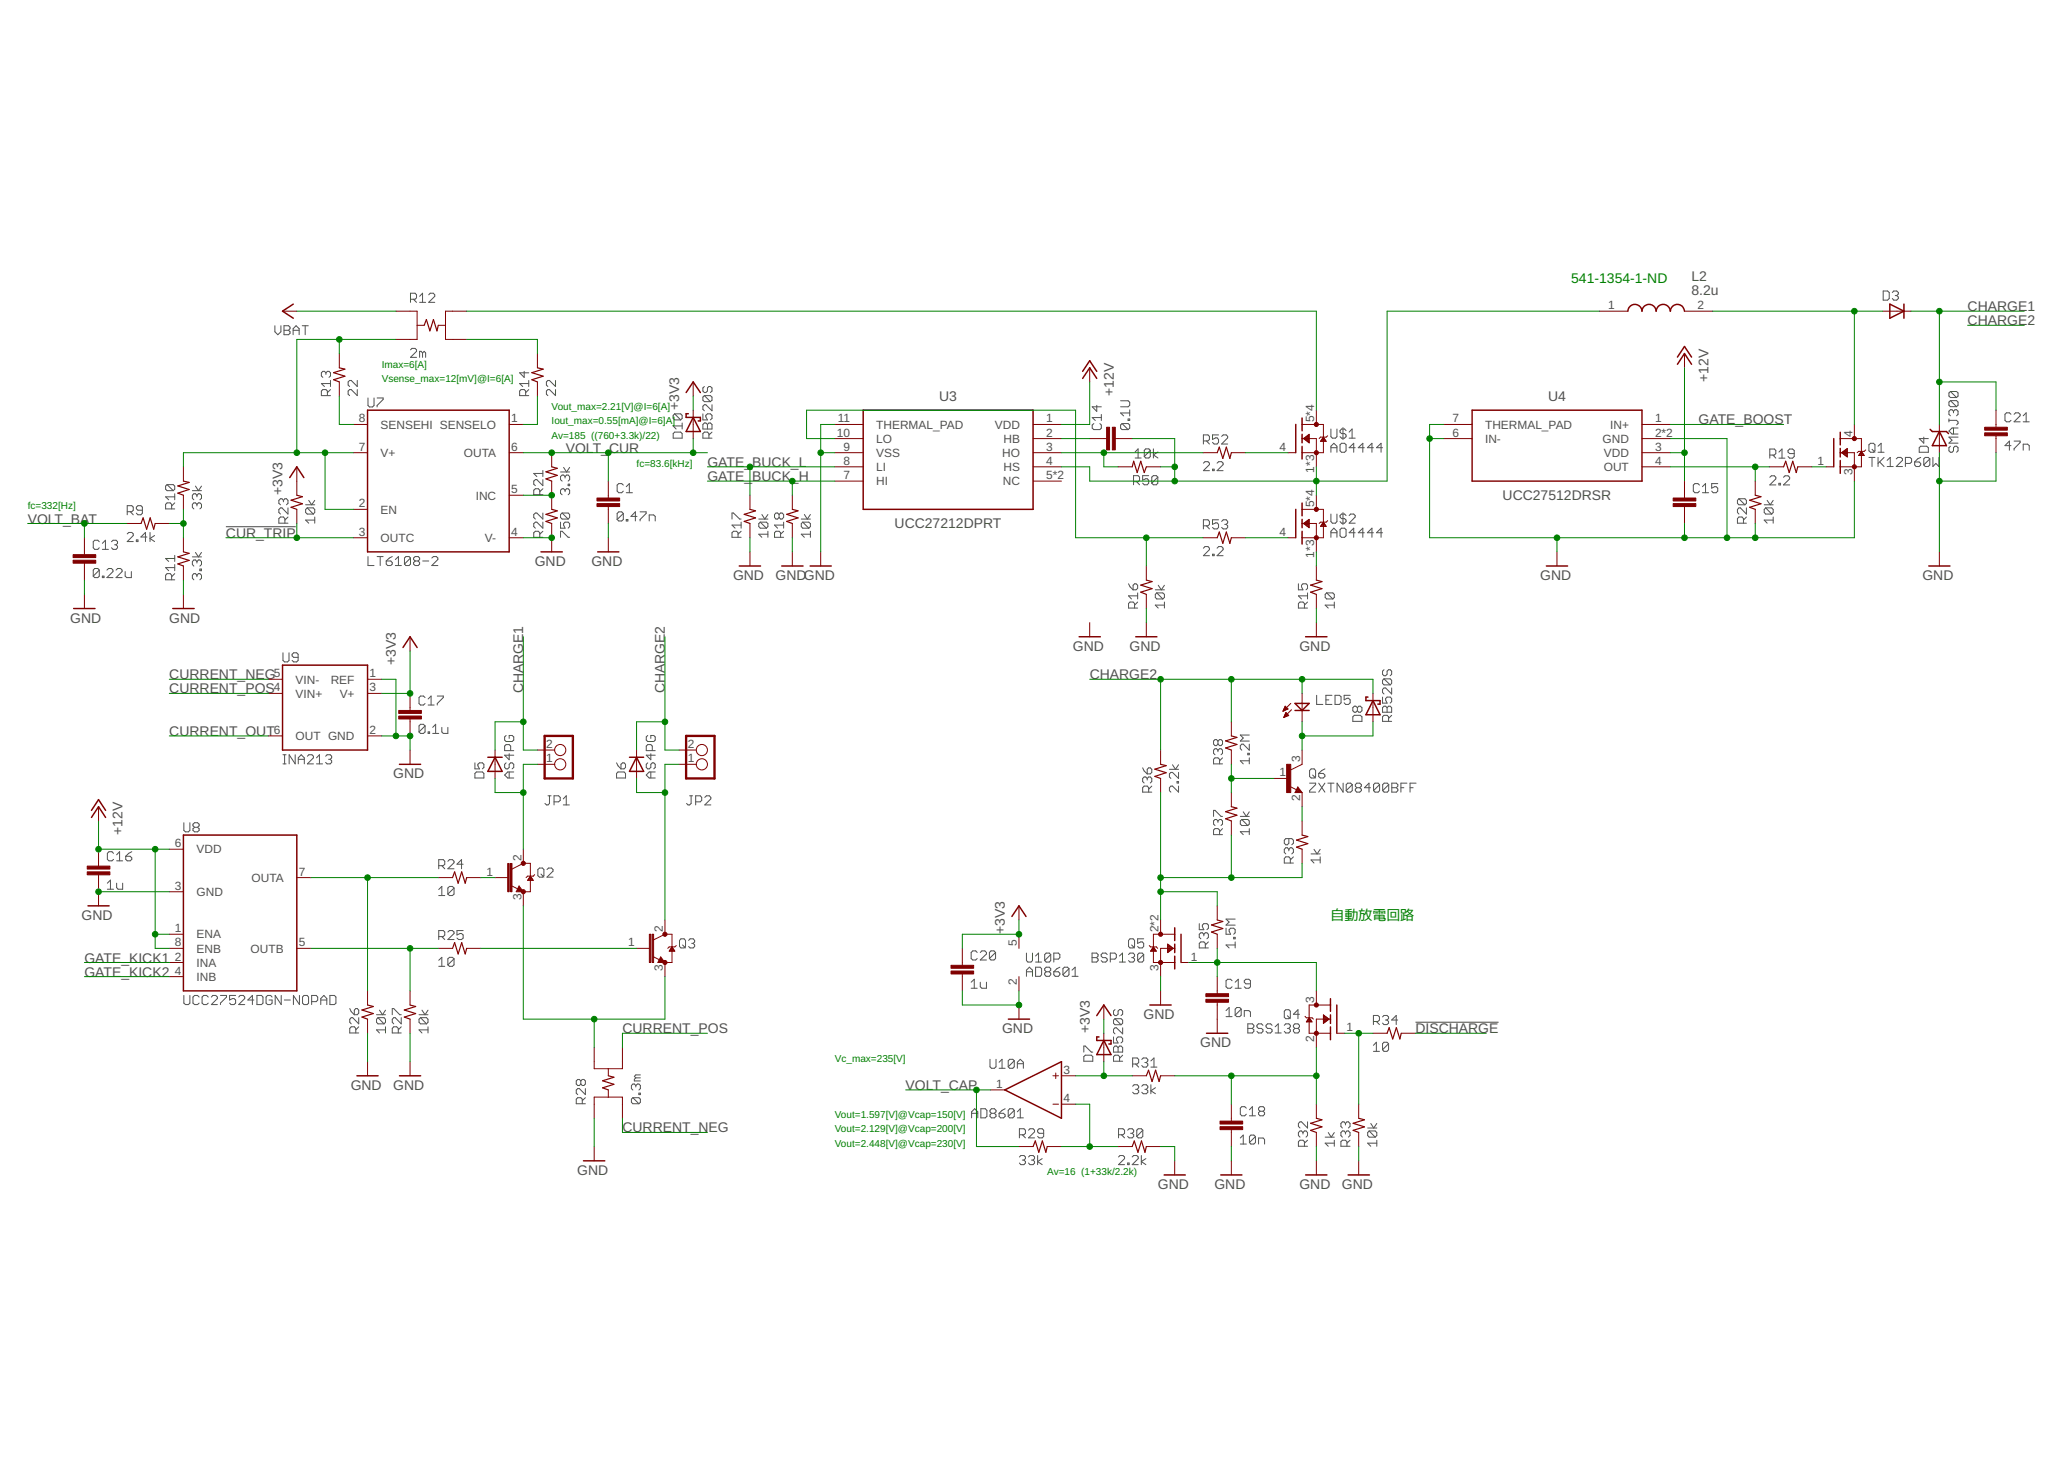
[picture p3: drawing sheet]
<svg xmlns="http://www.w3.org/2000/svg" width="297mm" height="210mm" viewBox="0 0 297 210" stroke-linecap="round" stroke-linejoin="round" font-family="sans-serif">
<defs><g id="words">
<g font-size="2" fill="#008000">
<text x="226.1" y="40.7">541-1354-1-ND</text>
<text x="191.5" y="132.4">自動放電回路</text>
</g>
<g font-size="2" fill="#505050">
<text x="243.4" y="40.4">L2</text>
<text x="243.4" y="42.4">8.2u</text>
<text x="283.2" y="44.8">CHARGE1</text>
<text x="283.2" y="46.8">CHARGE2</text>
<text x="97.7" y="59" transform="rotate(-90 97.7 59)">+3V3</text>
<text x="135.2" y="57.7">U3</text>
<text x="160.3" y="57" transform="rotate(-90 160.3 57)">+12V</text>
<text x="222.8" y="57.7">U4</text>
<text x="245.9" y="54.9" transform="rotate(-90 245.9 54.9)">+12V</text>
<text x="81.4" y="65.1">VOLT_</text>
<text x="87.6" y="65.1">CUR</text>
<text x="244.5" y="61.1">GATE_BOOST</text>
<text x="40.7" y="71.2" transform="rotate(-90 40.7 71.2)">+3V3</text>
<text x="101.8" y="67.2">GATE_</text>
<text x="101.8" y="69.2">GATE_</text>
<text x="108.2" y="67.2">BUCK_L</text>
<text x="108.2" y="69.2">BUCK_H</text>
<text x="216.2" y="71.9">UCC27512DRSR</text>
<text x="4" y="75.3">VOLT_BAT</text>
<text x="32.5" y="77.4">CUR_TRIP</text>
<text x="128.7" y="76">UCC27212DPRT</text>
<text x="77" y="81.4">GND</text>
<text x="85.1" y="81.4">GND</text>
<text x="105.5" y="83.5">GND</text>
<text x="111.6" y="83.5">GNDGND</text>
<text x="221.6" y="83.5">GND</text>
<text x="276.7" y="83.5">GND</text>
<text x="10.1" y="89.6">GND</text>
<text x="24.4" y="89.6">GND</text>
<text x="57" y="95.7" transform="rotate(-90 57 95.7)">+3V3</text>
<text x="154.4" y="93.7">GND</text>
<text x="162.6" y="93.7">GND</text>
<text x="187" y="93.7">GND</text>
<text x="24.4" y="99.8">CURRENT_POS</text>
<text x="24.4" y="97.7">CURRENT_NEG</text>
<text x="75.3" y="99.8" transform="rotate(-90 75.3 99.8)">CHARGE1</text>
<text x="95.7" y="99.8" transform="rotate(-90 95.7 99.8)">CHARGE2</text>
<text x="156.8" y="97.7">CHARGE2</text>
<text x="24.4" y="105.9">CURRENT_OUT</text>
<text x="56.6" y="112">GND</text>
<text x="17.6" y="120.1" transform="rotate(-90 17.6 120.1)">+12V</text>
<text x="11.7" y="132.4">GND</text>
<text x="144.6" y="134.4" transform="rotate(-90 144.6 134.4)">+3V3</text>
<text x="12.1" y="138.5">GATE_KICK1</text>
<text x="12.1" y="140.5">GATE_KICK2</text>
<text x="89.6" y="148.7">CURRENT_POS</text>
<text x="144.2" y="148.7">GND</text>
<text x="156.8" y="148.7" transform="rotate(-90 156.8 148.7)">+3V3</text>
<text x="164.6" y="146.6">GND</text>
<text x="203.7" y="148.7">DISCHARGE</text>
<text x="172.7" y="150.7">GND</text>
<text x="50.5" y="156.8">GND</text>
<text x="56.6" y="156.8">GND</text>
<text x="130.3" y="156.8">VOLT_CAP</text>
<text x="89.6" y="162.9">CURRENT_NEG</text>
<text x="83.1" y="169">GND</text>
<text x="166.6" y="171.1">GND</text>
<text x="174.8" y="171.1">GND</text>
<text x="187" y="171.1">GND</text>
<text x="193.1" y="171.1">GND</text>
</g>
<g font-size="1.7" fill="#505050">
<text x="231.4" y="44.5">1</text>
<text x="244.3" y="44.5">2</text>
<text x="51.7" y="60.8">8</text>
<text x="51.7" y="64.8">7</text>
<text x="54.8" y="61.7">SENSEHI SENSELO</text>
<text x="54.8" y="65.7">V+</text>
<text x="66.8" y="65.8">OUTA</text>
<text x="73.6" y="64.8">6</text>
<text x="73.6" y="60.8">1</text>
<text x="120.4" y="62.8">10</text>
<text x="120.6" y="60.8">11</text>
<text x="121.4" y="64.8">9</text>
<text x="126.1" y="61.7">THERMAL_PAD</text>
<text x="126.1" y="63.7">LO</text>
<text x="126.1" y="65.8">VSS</text>
<text x="143.2" y="61.7">VDD</text>
<text x="144.2" y="65.7">HO</text>
<text x="144.4" y="63.7">HB</text>
<text x="150.6" y="60.8">1</text>
<text x="150.6" y="62.8">2</text>
<text x="150.6" y="64.8">3</text>
<text x="184.1" y="64.8">4</text>
<text x="189.1" y="60.8" transform="rotate(-90 189.1 60.8)">5*4</text>
<text x="209" y="60.8">7</text>
<text x="209" y="62.8">6</text>
<text x="213.7" y="61.7">THERMAL_PAD</text>
<text x="213.7" y="63.7">IN-</text>
<text x="230.6" y="63.7">GND</text>
<text x="230.8" y="65.7">VDD</text>
<text x="231.7" y="61.7">IN+</text>
<text x="238.2" y="60.8">1</text>
<text x="238.2" y="62.8">2*2</text>
<text x="238.2" y="64.8">3</text>
<text x="266.6" y="62.8" transform="rotate(-90 266.6 62.8)">4</text>
<text x="68.5" y="71.9">INC</text>
<text x="73.6" y="71">5</text>
<text x="121.4" y="66.9">8</text>
<text x="121.4" y="68.9">7</text>
<text x="126.1" y="67.8">LI</text>
<text x="126.1" y="69.8">HI</text>
<text x="144.3" y="69.8">NC</text>
<text x="144.4" y="67.8">HS</text>
<text x="150.6" y="66.9">4</text>
<text x="150.6" y="68.9">5*2</text>
<text x="189.1" y="68" transform="rotate(-90 189.1 68)">1*3</text>
<text x="230.8" y="67.8">OUT</text>
<text x="238.2" y="66.9">4</text>
<text x="261.6" y="66.9">1</text>
<text x="266.6" y="68.4" transform="rotate(-90 266.6 68.4)">3</text>
<text x="51.7" y="73">2</text>
<text x="51.7" y="77.1">3</text>
<text x="54.8" y="73.9">EN</text>
<text x="54.8" y="78">OUTC</text>
<text x="69.8" y="78">V-</text>
<text x="73.6" y="77.1">4</text>
<text x="184.1" y="77.1">4</text>
<text x="189.1" y="73" transform="rotate(-90 189.1 73)">5*4</text>
<text x="189.1" y="80.2" transform="rotate(-90 189.1 80.2)">1*3</text>
<text x="39.4" y="99.5">4</text>
<text x="39.4" y="97.4">5</text>
<text x="42.5" y="100.4">VIN+</text>
<text x="42.5" y="98.3">VIN-</text>
<text x="47.6" y="98.3">REF</text>
<text x="48.9" y="100.4">V+</text>
<text x="53.2" y="99.5">3</text>
<text x="53.2" y="97.4">1</text>
<text x="39.4" y="105.6">6</text>
<text x="42.5" y="106.5">OUT GND</text>
<text x="53.2" y="105.6">2</text>
<text x="78.6" y="107.6">2</text>
<text x="99" y="107.6">2</text>
<text x="78.6" y="109.7">1</text>
<text x="99" y="109.7">1</text>
<text x="184.1" y="111.7">1</text>
<text x="187.1" y="109.7" transform="rotate(-90 187.1 109.7)">3</text>
<text x="187.1" y="115.3" transform="rotate(-90 187.1 115.3)">2</text>
<text x="25.2" y="121.9">6</text>
<text x="28.3" y="122.8">VDD</text>
<text x="43" y="126">7</text>
<text x="70" y="126">1</text>
<text x="75" y="123.9" transform="rotate(-90 75 123.9)">2</text>
<text x="25.2" y="128">3</text>
<text x="28.3" y="128.9">GND</text>
<text x="36.2" y="126.9">OUTA</text>
<text x="75" y="129.5" transform="rotate(-90 75 129.5)">3</text>
<text x="25.2" y="136.2">8</text>
<text x="25.2" y="134.1">1</text>
<text x="28.3" y="137.1">ENB</text>
<text x="28.3" y="135">ENA</text>
<text x="36.1" y="137.1">OUTB</text>
<text x="43" y="136.2">5</text>
<text x="90.4" y="136.2">1</text>
<text x="95.4" y="134.1" transform="rotate(-90 95.4 134.1)">2</text>
<text x="146.4" y="136.2" transform="rotate(-90 146.4 136.2)">5</text>
<text x="166.7" y="134.1" transform="rotate(-90 166.7 134.1)">2*2</text>
<text x="25.2" y="138.2">2</text>
<text x="25.2" y="140.2">4</text>
<text x="28.3" y="139.1">INA</text>
<text x="28.3" y="141.1">INB</text>
<text x="95.4" y="139.7" transform="rotate(-90 95.4 139.7)">3</text>
<text x="146.4" y="141.8" transform="rotate(-90 146.4 141.8)">2</text>
<text x="166.7" y="139.7" transform="rotate(-90 166.7 139.7)">3</text>
<text x="171.4" y="138.2">1</text>
<text x="189.1" y="149.9" transform="rotate(-90 189.1 149.9)">2</text>
<text x="189.1" y="144.3" transform="rotate(-90 189.1 144.3)">3</text>
<text x="193.8" y="148.4">1</text>
<text x="153" y="154.5">3</text>
<text x="143.4" y="156.5">1</text>
<text x="153" y="158.6">4</text>
</g>
<g font-size="1.4" fill="#008000">
<text x="54.9" y="52.9">Imax=6[A]</text>
<text x="54.9" y="54.9">Vsense_max=12[mV]@I=6[A]</text>
<text x="79.4" y="59">Vout_max=2.21[V]@I=6[A]</text>
<text x="79.4" y="61.1">Iout_max=0.55[mA]@I=6]A]</text>
<text x="79.4" y="63.1">Av=185 ((760+3.3k)/22)</text>
<text x="91.6" y="67.2">fc=83.6[kHz]</text>
<text x="4" y="73.3">fc=332[Hz]</text>
<text x="120.1" y="152.7">Vc_max=235[V]</text>
<text x="120.1" y="160.9">Vout=1.597[V]@Vcap=150[V]</text>
<text x="120.1" y="162.9">Vout=2.129[V]@Vcap=200[V]</text>
<text x="120.1" y="165">Vout=2.448[V]@Vcap=230[V]</text>
<text x="150.7" y="169">Av=16 (1+33k/2.2k)</text>
</g>
</g></defs>
<g fill="none" stroke="#505050" stroke-width=".14">
<path d="M39.6 46.9v.8l.4 .5 .4-.5v-.8M40.9 46.9h.6l.2 .2v.2l-.2 .2 .2 .2v.2l-.2 .3h-.6zM40.9 47.5h.6M42.2 47.5h.9M42.2 48.2v-.9l.4-.4 .5 .4v.9M43.5 46.9h.9M43.9 46.9v1.3M46.9 53.6l-.2-.2h-.2l-.3 .2v.5l.3 .2M46.9 53.6l.2-.2h.2l.3 .2v.5l-.3 .2M46.9 53.6v.3M47.1 56.9v-.6l-.2-.3h-.4l-.3 .3v.6h1.4M47.6 56l-.5 .5"/>
<path d="M47.6 55.2h-1.4l.5 .4M47.6 54.7v.9M51.4 54.7v.9l-.9-.9h-.2l-.2 .2v.5l.2 .2M51.4 56v.9l-.9-.9h-.2l-.2 .3v.4l.2 .2M53 57.3v1l.2 .2h.4l.2-.2v-1M54.3 57.3h.8v.2l-.8 .8v.2M59.1 43.1h.6l.2-.3v-.4l-.2-.2h-.6v1.3M59.1 50.3l.2-.2h.4l.2 .2v.2l-.8 .9h.8M59.5 43.1l.4 .4M60.4 42.6l.4-.4v1.3M60.4 43.5h.9M60.8 50.8l-.2-.3h-.2v.9"/>
<path d="M60.8 50.8v.6M60.8 50.8l.2-.3 .3 .3v.6M61.7 42.4l.2-.2h.5l.2 .2v.2l-.9 .9h.9M75.4 53.4v.9l-.6-.7h1.3M75.6 56.9v-.6l-.2-.3h-.4l-.2 .3v.6h1.3M76.1 55.2h-1.3l.4 .4M76.1 56l-.5 .5M76.1 54.7v.9M79.9 56v.9l-.8-.9h-.3l-.2 .3v.4l.2 .2M79.9 54.7v.9l-.8-.9h-.3l-.2 .2v.5l.2 .2M97.1 59.5h.9l.2 .3v.4l-.2 .2M97.1 59.5l-.2 .3v.4l.2 .2h.9"/>
<path d="M97.1 59.5l.9 .9M101.2 59.5v.9h.6l-.2-.4v-.2l.2-.3h.4l.3 .3v.4l-.3 .2M101.4 55.6l-.2 .2v.5l.2 .2h.2l.2-.2v-.5l.2-.2h.2l.3 .2v.5l-.3 .2M101.4 56.9l-.2 .2v.5l.2 .2h.8M101.4 56.9h.8l.3 .2v.5l-.3 .2M101.4 56.9l.8 .9M102.5 58.2v.9l-.9-.9h-.2l-.2 .2v.5l.2 .2M157.8 58.3v.9l-.6-.7h1.3M158.5 59.6v.9M161.3 57.7h1l.3 .2v.4l-.3 .2h-1M162.6 59v.8M162.6 59.4h-1.3l.4 .4"/>
<path d="M271 41.9h.7l.2 .2v.8l-.2 .3h-.7zM272.3 42.1l.2-.2h.5l.2 .2v.2l-.2 .2M272.8 42.5h.2M273 42.5l.2 .2v.2l-.2 .3h-.5l-.2-.3M280.7 56.3l-.2 .2v.5l.2 .2h.9M280.7 57.6l-.2 .2v.5l.2 .2h.9M280.7 56.3h.9l.2 .2v.5l-.2 .2M280.7 57.6h.9l.2 .2v.5l-.2 .2M280.7 57.6l.9 .9M280.7 56.3l.9 .9M281.1 59.2l-.2-.3h-.2l-.2 .3v.4l.2 .2M281.1 59.2v.2"/>
<path d="M281.1 59.2l.2-.3h.3l.2 .3v.4l-.2 .2M289.4 59.6l-.2-.2h-.4l-.3 .2v.9l.3 .2h.4l.2-.2M289.9 59.6l.2-.2h.4l.2 .2v.2l-.8 .9h.8M291.2 59.8l.4-.4v1.3M14.3 77.9l-.2-.2h-.5l-.2 .2v.9l.2 .2h.5l.2-.2M14.7 79h.9M14.7 78.2l.5-.5v1.3M16 77.9l.3-.2h.4l.2 .2v.3l-.2 .2M16.5 78.4h.2M16.7 78.4l.2 .2v.2l-.2 .2h-.4l-.3-.2M18.3 76.8l.2-.2h.5l.2 .2v.2l-.9 .9h.9M18.3 73.6h.7l.2-.2v-.4l-.2-.3h-.7v1.4"/>
<path d="M18.8 73.6l.4 .5M19.6 77.7h.3v.2h-.3zM20.5 73.4h-.6l-.3-.2v-.2l.3-.3h.4l.2 .3v.8l-.2 .3h-.4l-.3-.3M21.1 77.3h-.8l.6-.7v1.3M21.6 76.6v1.3M22.2 77l-.6 .5 .6 .4M24 69.7l-.2 .2v.5l.2 .2h.9M24 69.7h.9l.2 .2v.5l-.2 .2M24 69.7l.9 .9M24.7 73.2v-.6l-.2-.3h-.5l-.2 .3v.6h1.3M25.1 72.3l-.4 .5M25.1 71.5h-1.3l.5 .4"/>
<path d="M25.1 71v.9M25.1 79.9v.9M27.7 70.6h1.3M28.1 69.9l.5 .7 .4-.7M28.1 79.5l.5 .6 .4-.6M28.3 72.6l-.2-.3h-.2l-.2 .3v.4l.2 .2M28.3 71.2l-.2-.2h-.2l-.2 .2v.5l.2 .2M28.3 72.6l.3-.3h.2l.2 .3v.4l-.2 .2M28.3 71.2v.3M28.3 72.6v.2M28.3 71.2l.3-.2h.2l.2 .2v.5l-.2 .2M40.8 72l-.2-.2h-.2l-.3 .2v.4l.3 .2"/>
<path d="M40.8 72l.2-.2h.2l.2 .2v.4l-.2 .2M40.8 72v.2M41 75.3v-.7l-.2-.2h-.4l-.3 .2v.7h1.3M41.4 73.1v.9l-.8-.9h-.2l-.3 .2v.4l.3 .3M41.4 74.4l-.4 .4M44 72.6h1.3M44.2 73.1l-.2 .2v.4l.2 .3h.9M44.2 73.1h.9l.2 .2v.4l-.2 .3M44.2 73.1l.9 .9M44.4 72l.5 .6 .4-.6M45.3 74.8h-1.3l.4 .5M45.3 74.4v.9"/>
<path d="M77.7 77.3v-.7l-.2-.2h-.5l-.2 .2v.7h1.3M77.7 71.2v-.7l-.2-.2h-.5l-.2 .2v.7h1.3M78.1 75.1v.9l-.8-.9h-.3l-.2 .2v.5l.2 .2M78.1 73.8v.9l-.8-.9h-.3l-.2 .2v.4l.2 .3M78.1 69v.9l-.8-.9h-.3l-.2 .2v.5l.2 .2M78.1 70.3l-.4 .4M78.1 67.7v.9M78.1 68.1h-1.3l.5 .5M78.1 76.4l-.4 .5M80.7 75.1v.9h.6l-.2-.7 .2-.2h.5l.2 .2v.5l-.2 .2M80.7 77.3v-.9h.2l.9 .9h.2M80.7 67.9h1.3"/>
<path d="M80.9 73.8l-.2 .2v.4l.2 .3h.9M80.9 73.8h.9l.2 .2v.4l-.2 .3M80.9 73.8l.9 .9M81.1 67.2l.4 .7 .5-.7M81.3 70.5l-.2-.2h-.2l-.2 .2v.5l.2 .2M81.3 68.6l-.2-.3h-.2l-.2 .3v.4l.2 .2M81.3 70.5l.2-.2h.3l.2 .2v.5l-.2 .2M81.3 68.6v.2M81.3 70.5v.2M81.3 68.6l.2-.3h.3l.2 .3v.4l-.2 .2M81.8 69.7h.2v.2h-.2zM89.7 69.8l-.2-.2h-.5l-.2 .2v.9l.2 .2h.5l.2-.2"/>
<path d="M89.7 73.9l-.2-.3h-.5l-.2 .3v.8M89.7 73.9v.8l-.2 .3h-.5l-.2-.3M89.7 73.9l-.9 .8M90.1 74.7h.3v.3h-.3zM90.1 70.9h.9M90.1 70l.5-.4v1.3M91.7 74.3h-.9l.6-.7v1.4M92.1 73.6h.9v.3l-.9 .8v.3M93.4 75v-.9h.7l.2 .2v.7M96.9 62.4l.2-.2h.9l.2 .2v.6h-1.3zM98.2 60.9v.8M98.2 61.3h-1.3l.4 .4"/>
<path d="M101.2 61.1l.2-.2h.2l.2 .2 .2-.2h.2l.3 .2v.6h-1.3zM101.8 61.1v.6M102 63v-.6l-.2-.2h-.4l-.2 .2v.6h1.3M102.5 62.2l-.5 .4M105.3 74.7v-.9h.3l.8 .9h.3M106.2 77.3v-.7l-.2-.2h-.4l-.3 .2v.7h1.4M106.7 76.4l-.5 .5M106.7 75.5h-1.4l.5 .5M106.7 75.1v.9M109.2 74.7h1.3M109.4 75.1l-.2 .2v.5l.2 .2h.9M109.4 75.1h.9l.2 .2v.5l-.2 .2"/>
<path d="M109.4 75.1l.9 .9M109.6 74l.5 .7 .4-.7M110.5 76.9h-1.3l.4 .4M110.5 76.4v.9M112.1 74l-.2-.2h-.2l-.2 .2v.4l.2 .3h.2l.2-.3M112.1 74l.2-.2h.2l.3 .2v.4l-.3 .3h-.2l-.2-.3M112.1 74v.4M112.3 77.3v-.7l-.2-.2h-.4l-.2 .2v.7h1.3M112.8 75.5h-1.3l.4 .5M112.8 76.4l-.5 .5M112.8 75.1v.9M115.3 74.7h1.3"/>
<path d="M115.5 75.1l-.2 .2v.5l.2 .2h.9M115.5 75.1h.9l.2 .2v.5l-.2 .2M115.5 75.1l.9 .9M115.8 74l.4 .7 .4-.7M116.6 76.9h-1.3l.5 .4M116.6 76.4v.9M157.4 60.9l-.2 .3v.4l.2 .2h.9l.2-.2v-.4l-.2-.3M158.5 60.1h-1.3l.4 .4M161.5 60.9l-.2 .3v.4l.2 .2h.8M161.5 60.9h.8l.3 .3v.4l-.3 .2M161.5 60.9l.8 .9M162.3 60.3h.3v.2h-.3z"/>
<path d="M163.1 69.3h.7l.2-.2v-.5l-.2-.2h-.7v1.3M163.4 65l.4-.4v1.3M163.4 65.9h.8M163.6 69.3l.4 .4M165.3 68.4h-.9v.7l.5-.2h.2l.2 .2v.4l-.2 .2h-.4l-.3-.2M165.5 64.8v.9l-.2 .2h-.4l-.2-.2M165.5 64.8l-.2-.2h-.4l-.2 .2v.9M165.5 64.8l-.8 .9M166 64.6v1.3M166.6 68.6v.9l-.2 .2h-.4l-.2-.2M166.6 68.6l-.2-.2h-.4l-.2 .2v.9M166.6 68.6l-.8 .9"/>
<path d="M166.6 65l-.6 .4 .6 .5M173.2 66.6l.2-.2h.4l.3 .2v.2l-.9 .9h.9M173.2 63.4h.6l.3-.2v-.4l-.3-.2h-.6v1.3M173.2 75.6h.6l.3-.2v-.4l-.3-.2h-.6v1.3M173.2 78.9l.2-.3h.4l.3 .3v.2l-.9 .8h.9M173.6 63.4l.5 .5M173.6 75.6l.5 .5M174.5 67.5h.2v.2h-.2zM174.5 79.7h.2v.2h-.2zM175.2 66.6l.2-.2h.4l.2 .2v.2l-.8 .9h.8M175.2 78.9l.2-.3h.4l.2 .3v.2l-.8 .8h.8M175.4 62.6h-.9v.6l.4-.2h.3l.2 .2v.4l-.2 .3h-.5l-.2-.3"/>
<path d="M175.4 74.8h-.9v.6l.4-.2h.3l.2 .2v.5l-.2 .2h-.5l-.2-.2M175.8 62.8l.2-.2h.5l.2 .2v.2l-.9 .9h.9M175.8 75l.2-.2h.5l.2 .2v.2l-.2 .2M176.3 75.4h.2M176.5 75.4l.2 .2v.3l-.2 .2h-.5l-.2-.2M191.5 61.7v1.1l.2 .2h.5l.2-.2v-1.1M191.5 65.1v-.9l.5-.4 .4 .4v.9M191.5 74v1l.2 .3h.5l.2-.3v-1M191.5 77.3v-.9l.5-.4 .4 .4v.9M191.5 64.4h.9M191.5 76.6h.9M193.1 63.8h.4l.2 .2v.9l-.2 .2h-.4l-.3-.2v-.9z"/>
<path d="M193.1 76h.4l.2 .2v.9l-.2 .2h-.4l-.3-.2v-.9zM193.3 61.5v1.7M193.3 73.7v1.8M193.7 62l-.2-.3h-.4l-.3 .3v.2l.3 .2h.4l.2 .2v.2l-.2 .2h-.4l-.3-.2M193.7 74.2l-.2-.2h-.4l-.3 .2v.2l.3 .2h.4l.2 .2v.2l-.2 .3h-.4l-.3-.3M194.2 74.2l.2-.2h.4l.2 .2v.2l-.8 .9h.8M194.2 63h.8M194.2 62.2l.4-.5v1.3M195 64.4h-.8l.6-.6v1.3M195 76.6h-.8l.6-.6v1.3M196.3 64.4h-.8l.6-.6v1.3M196.3 76.6h-.8l.6-.6v1.3"/>
<path d="M197.7 64.4h-.9l.6-.6v1.3M197.7 76.6h-.9l.6-.6v1.3M199 64.4h-.9l.7-.6v1.3M199 76.6h-.9l.7-.6v1.3M244.6 69.8l-.3-.2h-.4l-.2 .2v.9l.2 .2h.4l.3-.2M245 70.9h.9M245 70l.4-.4v1.3M247.2 69.6h-.9v.6l.7-.2 .2 .2v.5l-.2 .2h-.5l-.2-.2M250.3 71.8l-.3 .2v.4l.3 .2h.8M250.3 71.8h.8l.2 .2v.4l-.2 .2M250.3 71.8l.8 .8M250.9 75.3v-.7l-.2-.2h-.4l-.3 .2v.7h1.3"/>
<path d="M251.3 73.1v.9l-.8-.9h-.2l-.3 .2v.4l.3 .3M251.3 74.4l-.4 .4M253.9 72.6h1.3M254.1 73.1h.9l.2 .2v.4l-.2 .3M254.1 73.1l-.2 .2v.4l.2 .3h.9M254.1 73.1l.9 .9M254.3 72l.5 .6 .4-.6M254.7 68.7l.2-.2h.5l.2 .2v.2l-.9 .9h.9M254.7 65.5h.7l.2-.2v-.5l-.2-.2h-.7v1.3M255.1 65.5l.5 .4M255.2 74.8h-1.3l.4 .5M255.2 74.4v.9"/>
<path d="M256 69.5h.2v.3h-.2zM256 65l.5-.4v1.3M256 65.9h.9M256.7 68.7l.2-.2h.4l.3 .2v.2l-.9 .9h.9M258.2 65.3h-.6l-.3-.3v-.2l.3-.2h.4l.2 .2v.9l-.2 .2h-.4l-.3-.2M269 64l.2-.2h.4l.2 .2v.9l-.2 .2h-.4l-.2-.2zM269 65.8h.8M269.4 65.8v1.3M269.4 64.6l.4 .5M270.3 65.1h.8M270.3 65.8v1.3M270.3 64.2l.4-.4v1.3"/>
<path d="M270.5 66.5l.6 .6M271.1 65.8l-.8 .9M271.6 66.2l.4-.4v1.3M271.6 67.1h.9M272.9 66l.2-.2h.5l.2 .2v.2l-.9 .9h.9M274.2 66.7h.7l.2-.2v-.5l-.2-.2h-.7v1.3M275.5 66.5h.7l.2 .2v.2l-.2 .2h-.4l-.3-.2zM276.4 64.2h.9l.2 .2v.7h-1.3v-.7zM276.4 65.8l-.4 .2-.5 .5M276.9 62.9v.9l-.7-.7h1.3M277.7 66l-.2-.2h-.4l-.2 .2v.9M277.7 66v.9l-.2 .2h-.4l-.2-.2"/>
<path d="M277.7 66l-.8 .9M278.2 65.8v1.3l.4-.4 .4 .4v-1.3M280.5 60.5h1.1l.2 .2v.2l-.2 .2M280.5 60.3v.4M280.7 64.2l-.2 .2v.5l.2 .2h.2l.2-.2v-.5l.2-.2h.3l.2 .2v.5l-.2 .2M281.1 61.6v.8M281.8 62.9h-1.3l.4 .4-.4 .5h1.3M281.8 61.6h-.9l-.4 .4 .4 .4h.9M289.4 64.1h-.9l.7-.6v1.3M289.9 63.5h.8v.2l-.8 .9v.2M291.2 64.8v-.9h.6l.2 .2v.7M291.2 60.7h.8"/>
<path d="M14.3 82l-.2-.2h-.5l-.2 .2v.9M14.3 82v.9l-.2 .2h-.5l-.2-.2M14.3 82l-.9 .9M14.7 82.9h.3v.2h-.3zM15.4 82l.2-.2h.4l.3 .2v.2l-.9 .9h.9M16.7 82l.2-.2h.5l.2 .2v.2l-.9 .9h.9M18 82.2v.7l.2 .2h.7v-.9M24.7 83.4v-.6l-.2-.3h-.5l-.2 .3v.6h1.3M25.1 81.2v.9M25.1 82.5l-.4 .5M25.1 81.7h-1.3l.5 .4M25.1 80.3h-1.3l.5 .5"/>
<path d="M27.7 80.1h1.3M28.3 80.8l-.2-.2h-.2l-.2 .2v.4l.2 .2M28.3 82.8l-.2-.3h-.2l-.2 .3v.4l.2 .2M28.3 80.8v.2M28.3 82.8v.2M28.3 80.8l.3-.2h.2l.2 .2v.4l-.2 .2M28.3 82.8l.3-.3h.2l.2 .3v.4l-.2 .2M28.8 81.9h.2v.2h-.2zM40.7 93.9v1.1l.3 .2h.4l.2-.2v-1.1M42.9 94.6h-.6l-.3-.2v-.3l.3-.2h.4l.2 .2v.9l-.2 .2h-.4l-.3-.2M53 80.1v1.3h.8M54.3 80.1h.8"/>
<path d="M54.7 80.1v1.3M55.6 80.7h.6l.3 .2v.3l-.3 .2h-.4l-.2-.2zM56.5 80.1l-.5 .2-.4 .4M56.9 81.4h.9M56.9 80.5l.4-.4v1.3M59.1 80.3v.9l-.2 .2h-.5l-.2-.2M59.1 80.3l-.2-.2h-.5l-.2 .2v.9M59.1 80.3l-.9 .9M59.8 80.7l-.3 .2v.3l.3 .2h.4l.2-.2v-.3l-.2-.2M59.8 80.7l-.3-.2v-.2l.3-.2h.4l.2 .2v.2l-.2 .2M59.8 80.7h.4M60.8 80.7h.9"/>
<path d="M62.1 80.3l.3-.2h.4l.2 .2v.2l-.9 .9h.9M162.4 84l.2 .4 .5 .5M163.3 84h.2l.2 .2v.4l-.2 .3h-.4v-.7zM163.3 87.5v-.7l-.2-.2h-.5l-.2 .2v.7h1.3M163.7 85.3v.9M163.7 85.7h-1.3l.4 .5M163.7 86.6l-.4 .5M166.3 84.9h1.3M166.5 85.3l-.2 .2v.5l.2 .2h.8M166.5 85.3h.8l.3 .2v.5l-.3 .2M166.5 85.3l.8 .9M166.7 84.2l.4 .7 .5-.7"/>
<path d="M167.6 87.1h-1.3l.4 .4M167.6 86.6v.9M186.9 84v.9h.6l-.2-.7 .2-.2h.5l.2 .2v.4l-.2 .3M187.7 87.5v-.7l-.2-.2h-.4l-.2 .2v.7h1.3M188.2 86.6l-.5 .5M188.2 85.7h-1.3l.4 .5M188.2 85.3v.9M190.9 85.3h.9l.2 .2v.5l-.2 .2M190.9 85.3l-.2 .2v.5l.2 .2h.9M190.9 85.3l.9 .9M192 87.1h-1.3l.5 .4M192 86.6v.9"/>
<path d="M199.2 97.7l-.2 .2v.4l.2 .2h.9M199.2 96.4l-.2 .2v.4l.2 .2h.2l.2-.2v-.4l.2-.2h.3l.2 .2v.4l-.2 .2M199.2 97.7h.9l.2 .2v.4l-.2 .2M199.2 97.7l.9 .8M200.3 99v.8l-.9-.8h-.2l-.2 .2v.4l.2 .2M26.5 118.4v1.1l.2 .2h.4l.2-.2v-1.1M28 119l-.2-.2v-.2l.2-.2h.4l.3 .2v.2l-.3 .2M28 119l-.2 .2v.3l.2 .2h.4l.3-.2v-.3l-.3-.2M28 119h.4M40.7 109.9h.5M40.7 108.6h.5M41 108.6v1.3"/>
<path d="M42.5 108.6v1.3l-.9-1.3v1.3M42.9 109.9v-.9l.4-.4 .5 .4v.9M42.9 109.2h.9M44.2 108.8l.2-.2h.5l.2 .2v.2l-.9 .9h.9M45.6 109.9h.8M45.6 109l.4-.4v1.3M46.9 108.8l.2-.2h.4l.2 .2v.2l-.2 .2M47.3 109.2h.2M47.5 109.2l.2 .3v.2l-.2 .2h-.4l-.2-.2M61.2 100.4l-.3-.3h-.4l-.2 .3v.8l.2 .2h.4l.3-.2M61.2 104.4l-.3-.2h-.4l-.2 .2v.9M61.2 104.4v.9l-.3 .2h-.4l-.2-.2"/>
<path d="M61.2 104.4l-.9 .9M61.6 105.3h.2v.2h-.2zM61.6 101.4h.9M61.6 100.6l.4-.5v1.3M62.3 105.5h.8M62.3 104.6l.4-.4v1.3M62.9 100.1h.9v.3l-.9 .8v.2M63.6 104.6v.7l.2 .2h.7v-.9M68.3 111.3l.3-.2h.8l.2 .2v.6h-1.3zM68.3 109.7v.9h.7l-.2-.4v-.2l.2-.3h.4l.2 .3v.4l-.2 .2M72.8 105.8l-.2 .2v.5l.2 .2h.9l.2-.2v-.5l-.2-.2h-.4v.4M72.8 109.7l-.2 .3v.4l.2 .2h.3l.2-.2v-.4l.2-.3h.2l.2 .3v.4l-.2 .2"/>
<path d="M73.3 108.4v.9l-.7-.7h1.3M73.3 111.1v.8M73.5 108v-.7l-.2-.2h-.5l-.2 .2v.7h1.3M73.9 111.1h-.8l-.5 .4 .5 .4h.8M78.9 114.5h.4M79.1 114.5v1.1l-.2 .2h-.2l-.3-.2M79.7 115.4h.7l.2-.3v-.4l-.2-.2h-.7v1.3M81.1 115.8h.8M81.1 114.9l.4-.4v1.3M88.7 111.3l.2-.2h.9l.2 .2v.6h-1.3zM88.7 109.7l.2 .5 .5 .4M89.4 110l.2-.3h.2l.2 .3v.4l-.2 .2h-.4z"/>
<path d="M93.2 109.7l-.2 .3v.4l.2 .2h.2l.3-.2v-.4l.2-.3h.2l.2 .3v.4l-.2 .2M93.2 105.8l-.2 .2v.5l.2 .2h.9l.2-.2v-.5l-.2-.2h-.4v.4M93.7 108.4v.9l-.7-.7h1.3M93.7 111.1v.8M93.9 108v-.7l-.2-.2h-.5l-.2 .2v.7h1.3M94.3 111.1h-.9l-.4 .4 .4 .4h.9M99.3 114.5h.4M99.5 114.5v1.1l-.2 .2h-.3l-.2-.2M100.1 115.4h.7l.2-.3v-.4l-.2-.2h-.7v1.3M101.4 114.7l.3-.2h.4l.2 .2v.2l-.9 .9h.9M164.4 110.5l.3 .4 .4 .4M165.1 112l-.2-.2h-.2l-.3 .2v.4l.3 .2"/>
<path d="M165.1 112l.2-.2h.2l.3 .2v.4l-.3 .2M165.1 112v.2M165.3 114v-.7l-.2-.2h-.4l-.3 .2v.7h1.4M165.3 110.5h.2l.3 .2v.4l-.3 .2h-.4v-.6zM165.8 113.1l-.5 .4M168.3 110.7h1.3M168.7 110l.5 .7 .4-.7M169.4 112.4h.2v.2h-.2zM169.6 111.1v.9l-.9-.9h-.2l-.2 .2v.5l.2 .2M169.6 113.1v.9l-.9-.9h-.2l-.2 .2v.4l.2 .3M174.6 117.5v-.9h.3l.8 .9h.2M175.3 118.1l-.2-.2h-.2l-.3 .2v.5l.3 .2"/>
<path d="M175.3 118.1l.2-.2h.2l.2 .2v.5l-.2 .2M175.3 106.6l-.2-.2h-.2l-.3 .2v.4l.3 .3h.2l.2-.3M175.3 107.9l-.2-.2h-.2l-.3 .2v.5l.3 .2M175.3 106.6v.4M175.3 107.9v.2M175.3 118.1v.2M175.3 106.6l.2-.2h.2l.2 .2v.4l-.2 .3h-.2l-.2-.3M175.3 107.9l.2-.2h.2l.2 .2v.5l-.2 .2M175.5 109.9v-.7l-.2-.2h-.4l-.3 .2v.7h1.3M175.9 119.2l-.4 .5M175.9 109l-.4 .5M178.5 117.5h1.3"/>
<path d="M178.7 117.9h.9l.2 .2v.5l-.2 .2M178.7 117.9l-.2 .2v.5l.2 .2h.9M178.7 117.9l.9 .9M178.9 116.8l.5 .7 .4-.7M179.6 108.4h.2v.2h-.2zM179.8 119.7h-1.3l.4 .4M179.8 107.1v.8l-.9-.8h-.2l-.2 .2v.4l.2 .2M179.8 109v.9M179.8 119.2v.9M179.8 109.5h-1.3l.4 .4M179.8 105.7h-1.3l.4 .5-.4 .4h1.3M188.5 112.7h.8v.2l-.8 .8v.3h.8"/>
<path d="M188.7 110.6h.4l.2 .2v.9l-.2 .2h-.4l-.2-.2v-.9zM188.9 111.5l.4 .4M189.5 100v1.3h.9M189.8 111.3h.6l.3 .2v.2l-.3 .2h-.4l-.2-.2zM189.8 112.7l.9 1.3M190.7 112.7l-.9 1.3M190.7 110.6l-.5 .2-.4 .5M190.8 100.7h.4M191.1 112.7h.9M191.5 112.7v1.3M191.7 100h-.9v1.3h.9M192.1 100h.7l.2 .2v.9l-.2 .2h-.7z"/>
<path d="M193.3 112.7v1.3l-.9-1.3v1.3M194.3 100h-.9v.7l.5-.2h.2l.2 .2v.4l-.2 .2h-.4l-.3-.2M194.6 112.9l-.2-.2h-.4l-.3 .2v.8M194.6 112.9v.8l-.2 .3h-.4l-.3-.3M194.6 112.9l-.9 .8M194.7 103.1l.2-.2h.9l.2 .2v.7h-1.3zM195.3 113.3l-.2-.2v-.2l.2-.2h.4l.2 .2v.2l-.2 .2M195.3 113.3l-.2 .2v.2l.2 .3h.4l.2-.3v-.2l-.2-.2M195.3 113.3h.4M195.3 101.8l-.2-.2h-.2l-.2 .2v.5l.2 .2h.2l.2-.2M195.3 101.8l.3-.2h.2l.2 .2v.5l-.2 .2h-.2l-.3-.2M195.3 101.8v.5"/>
<path d="M197.2 113.3h-.8l.6-.6v1.3M198.5 112.9l-.2-.2h-.4l-.2 .2v.8M198.5 112.9v.8l-.2 .3h-.4l-.2-.3M198.5 112.9l-.8 .8M199 100.3v.9h.6l-.2-.7 .2-.2h.5l.2 .2v.4l-.2 .3M199 101.8l.2-.2h.2l.2 .2 .2-.2h.3l.2 .2v.7h-1.3zM199.6 101.8v.7M199.8 103.8v-.7l-.2-.2h-.4l-.2 .2v.7h1.3M199.9 112.9l-.3-.2h-.4l-.2 .2v.8M199.9 112.9v.8l-.3 .3h-.4l-.2-.3M199.9 112.9l-.9 .8M200.3 102.9l-.5 .5"/>
<path d="M200.3 112.7h.7l.2 .2v.2l-.2 .2 .2 .2v.2l-.2 .3h-.7zM200.3 113.3h.7M201.6 113.3h.4M202.5 112.7h-.9v1.3M202.9 113.3h.5M203.8 112.7h-.9v1.3M15.5 127.1l.4-.5v1.3M15.5 127.9h.8M16.3 122.8l-.2-.3h-.4l-.2 .3v.8l.2 .2h.4l.2-.2M16.8 127.1v.6l.2 .2h.7v-.8M16.8 123.8h.9M16.8 123l.4-.5v1.3"/>
<path d="M18.1 123.2h.6l.3 .2v.2l-.3 .2h-.4l-.2-.2zM19 122.5l-.5 .3-.4 .4M63.1 128l.5-.5v1.3M63.1 138.2l.5-.5v1.3M63.1 128.8h.9M63.1 139h.9M63.1 124.5h.7l.2-.2v-.4l-.2-.2h-.7v1.3M63.1 134.7h.7l.2-.2v-.4l-.2-.2h-.7v1.3M63.6 124.5l.4 .5M63.6 134.7l.4 .5M64.5 123.9l.2-.2h.4l.2 .2v.2l-.8 .9h.8M64.5 134.1l.2-.2h.4l.2 .2v.2l-.8 .9h.8"/>
<path d="M65.3 127.8v.8l-.2 .2h-.4l-.2-.2M65.3 127.8l-.2-.3h-.4l-.2 .3v.8M65.3 137.9l-.2-.2h-.4l-.2 .2v.9M65.3 137.9v.9l-.2 .2h-.4l-.2-.2M65.3 127.8l-.8 .8M65.3 137.9l-.8 .9M66.7 133.9h-.9v.6l.4-.2h.2l.3 .2v.5l-.3 .2h-.4l-.2-.2M66.7 124.3h-.9l.6-.6v1.3M77.4 125.1l.2-.2h.5l.2 .2v.9l-.2 .2h-.5l-.2-.2zM77.9 125.8l.4 .4M78.7 125.1l.3-.2h.4l.2 .2v.2l-.9 .9h.9M98 135.1h.4l.3 .2v.9l-.3 .2h-.4l-.2-.2v-.9z"/>
<path d="M98.2 136l.5 .4M99.1 135.3l.2-.2h.5l.2 .2v.2l-.2 .2M99.5 135.7h.3M99.8 135.7l.2 .3v.2l-.2 .2h-.5l-.2-.2M140.6 137l-.2-.2h-.4l-.2 .2v.9l.2 .2h.4l.2-.2M141.1 137l.2-.2h.4l.3 .2v.2l-.9 .9h.9M143.3 137l-.3-.2h-.4l-.2 .2v.9M143.3 137v.9l-.3 .2h-.4l-.2-.2M143.3 137l-.9 .9M147.7 137.1v1.1l.2 .2h.5l.2-.2v-1.1M147.7 139.8h.9M149 139.1h.7l.2 .3v.8l-.2 .3h-.7z"/>
<path d="M149 138.4h.9M149 137.5l.5-.4v1.3M150.6 139.8h.4M150.6 139.8l-.3 .2v.2l.3 .3h.4l.2-.3v-.2l-.2-.2M150.6 139.8l-.3-.2v-.2l.3-.3h.4l.2 .3v.2l-.2 .2M151.2 137.3v.9l-.2 .2h-.4l-.3-.2M151.2 137.3l-.2-.2h-.4l-.3 .2v.9M151.2 137.3l-.9 .9M151.7 139.8h.6l.2 .2v.2l-.2 .3h-.4l-.2-.3zM151.7 138h.6l.2-.2v-.5l-.2-.2h-.6v1.3M152.5 139.1l-.4 .3-.4 .4M153.8 139.4v.8l-.2 .3h-.4l-.2-.3"/>
<path d="M153.8 139.4l-.2-.3h-.4l-.2 .3v.8M153.8 139.4l-.8 .8M154.3 139.6l.4-.5v1.4M157.2 137.1h.6l.2 .2v.2l-.2 .3 .2 .2v.2l-.2 .2h-.6zM157.2 137.8h.6M159.3 137.3l-.2-.2h-.4l-.2 .2v.2l.2 .3h.4l.2 .2v.2l-.2 .2h-.4l-.2-.2M159.8 138h.6l.3-.2v-.5l-.3-.2h-.6v1.3M161.1 138.4h.9M161.1 137.5l.4-.4v1.3M162.4 137.3l.2-.2h.5l.2 .2v.2l-.2 .3M162.6 135.1h.5l.2 .2v.9l-.2 .2h-.5l-.2-.2v-.9zM162.9 137.8h.2"/>
<path d="M162.9 136l.4 .4M163.1 137.8l.2 .2v.2l-.2 .2h-.5l-.2-.2M164.6 137.3l-.2-.2h-.5l-.2 .2v.9M164.6 137.3v.9l-.2 .2h-.5l-.2-.2M164.6 135.1h-.9v.6l.7-.2 .2 .2v.5l-.2 .2h-.5l-.2-.2M164.6 137.3l-.9 .9M172.6 132.9v.9h.6l-.2-.5v-.2l.2-.2h.5l.2 .2v.4l-.2 .3M173.2 134.4l-.2-.2h-.2l-.2 .2v.5l.2 .2M173.2 134.4l.3-.2h.2l.2 .2v.5l-.2 .2M173.2 134.4v.2M173.5 136.4v-.7l-.3-.2h-.4l-.2 .2v.7h1.3M173.9 135.5l-.4 .5"/>
<path d="M175.5 120.1v-.7l-.2-.2h-.4l-.3 .2v.7h1.3M176.4 133.5v.9h.7l-.2-.4v-.2l.2-.3h.4l.3 .3v.4l-.3 .2M177.5 134.9h.3v.2h-.3zM177.8 135.5v.9M177.8 136h-1.4l.5 .4M177.8 132.2h-1.4l.5 .5-.5 .4h1.4M185.5 120.6v.7l-.2 .2h-.3l-.2-.2v-.4l.2-.3h.9l.2 .3v.4l-.2 .2M185.5 122.2l.2-.2h.2l.2 .2v.4l-.2 .3M185.5 122.2l-.2-.2h-.3l-.2 .2v.4l.2 .3M185.5 122.2v.2M185.7 124.2v-.7l-.2-.2h-.5l-.2 .2v.7h1.3M186.1 123.3l-.4 .4"/>
<path d="M188.7 122.9h1.3M189.1 122.2l.4 .7 .5-.7M190 123.7h-1.3l.4 .5M190 123.3v.9M26.5 143.2v1.1l.2 .2h.4l.2-.2v-1.1M28.7 143.4l-.3-.2h-.4l-.2 .2v.9l.2 .2h.4l.3-.2M30 143.4l-.3-.2h-.4l-.2 .2v.9l.2 .2h.4l.3-.2M30.4 143.4l.2-.2h.5l.2 .2v.3l-.9 .8h.9M31.7 143.2h.9v.2l-.9 .9v.2M33.9 143.2h-.9v.7l.7-.2 .2 .2v.4l-.2 .2h-.4l-.3-.2M34.4 143.4l.2-.2h.4l.2 .2v.3l-.8 .8h.8M36.5 143.9h-.8l.6-.7v1.3"/>
<path d="M37 143.2h.6l.2 .2v.9l-.2 .2h-.6zM39.2 143.4l-.3-.2h-.4l-.2 .2v.9l.2 .2h.4l.3-.2v-.4h-.5M40.5 143.2v1.3l-.9-1.3v1.3M40.9 143.9h.9M43.1 143.2v1.3l-.9-1.3v1.3M43.8 143.2h.4l.2 .2v.9l-.2 .2h-.4l-.3-.2v-.9zM44.9 144.1h.6l.2-.2v-.5l-.2-.2h-.6v1.3M46.2 143.9h.8M46.2 144.5v-.8l.4-.5 .4 .5v.8M47.5 143.2h.6l.2 .2v.9l-.2 .2h-.6zM50.3 145.1l.2 .4 .5 .5M51.2 145.1h.2l.2 .2v.5l-.2 .2h-.4v-.7z"/>
<path d="M51.2 148.6v-.6l-.2-.3h-.5l-.2 .3v.6h1.3M51.6 146.4v.9l-.8-.9h-.3l-.2 .2v.5l.2 .2M51.6 147.7l-.4 .5M54.2 146h1.3M54.4 146.4h.9l.2 .2v.5l-.2 .2M54.4 146.4l-.2 .2v.5l.2 .2h.9M54.4 146.4l.9 .9M54.6 145.3l.5 .7 .4-.7M55.5 148.2h-1.3l.4 .4M55.5 147.7v.9M56.5 146v-.9h.2l.8 .9h.2M57.3 148.6v-.6l-.2-.3h-.4l-.2 .3v.6h1.2"/>
<path d="M57.7 146.4v.9l-.8-.9h-.2l-.2 .2v.5l.2 .2M57.7 147.7l-.4 .5M60.3 146h1.3M60.5 146.4l-.2 .2v.5l.2 .2h.9M60.5 146.4h.9l.2 .2v.5l-.2 .2M60.5 146.4l.9 .9M60.7 145.3l.5 .7 .4-.7M61.6 148.2h-1.3l.4 .4M61.6 147.7v.9M83.6 155.5l-.2-.2h-.3l-.2 .2v.5l.2 .2h.3l.2-.2M83.6 155.5l.2-.2h.2l.2 .2v.5l-.2 .2h-.2l-.2-.2M83.6 155.5v.5"/>
<path d="M83.8 158.8v-.7l-.2-.2h-.5l-.2 .2v.7h1.3M84.2 156.6v.9l-.8-.9h-.3l-.2 .2v.5l.2 .2M84.2 157.9l-.4 .4M91.1 157.9l-.2 .2v.5l.2 .2h.8M91.1 157.9h.8l.3 .2v.5l-.3 .2M91.1 157.9l.8 .9M91.5 156.2l-.2-.2h-.2l-.2 .2v.4l.2 .2M91.5 156.2l.2-.2h.2l.3 .2v.4l-.3 .2M91.5 156.2v.2M91.5 155.1l-.2 .2v.2h.9M91.5 155.1h.7M91.9 157.3h.3v.2h-.3z"/>
<path d="M92.2 154.6h-.7l-.2 .3 .2 .2M139.8 141.3l.4-.4v1.3M139.8 142.2h.8M141.1 141.3v.7l.2 .2h.7v-.9M141.2 159.5h.6l.2 .2v.9l-.2 .2h-.6zM142.5 152.4v1.1l.2 .2h.4l.2-.2v-1.1M143.8 153.7h.9M143.8 152.8l.4-.4v1.3M144.7 159.5l-.5 .2-.4 .5M146 159.7v.9l-.2 .2h-.5l-.2-.2M146 159.7l-.2-.2h-.5l-.2 .2v.9M146 152.6l-.2-.2h-.5l-.2 .2v.9"/>
<path d="M146 152.6v.9l-.2 .2h-.5l-.2-.2M146 159.7l-.9 .9M146 152.6l-.9 .9M146.4 160l.4-.5v1.3M146.4 153.7v-.9l.4-.4 .5 .4v.9M146.4 153h.9M147.7 140.5v-.9l.4-.5 .5 .5v.9M154.3 140.5h.9M156 152l.2-.2h.9l.2 .2v.7h-1.3zM156 151.4v-.9h.2l.9 .9h.2M160.3 149.2v.9h.6l-.2-.5v-.2l.2-.2h.4l.3 .2v.4l-.3 .3M160.3 150.7l.2-.2h.2l.2 .2 .2-.2h.2l.3 .2v.7h-1.3z"/>
<path d="M160.5 145.2l-.2 .3v.4l.2 .2h.2l.2-.2v-.4l.2-.3h.2l.3 .3v.4l-.3 .2M160.5 146.6l-.2 .2v.4l.2 .2h.8M160.5 146.6h.8l.3 .2v.4l-.3 .2M160.5 146.6l.8 .8M160.9 150.7v.7M161.1 152.7v-.7l-.2-.2h-.4l-.2 .2v.7h1.3M161.6 147.9v.8l-.9-.8h-.2l-.2 .2v.4l.2 .2M161.6 151.8l-.5 .5M163 156.3l.2-.2h.5l.2 .2v.2l-.2 .2M163 153.1h.7l.2-.2v-.5l-.2-.2h-.7v1.3M163.4 156.7h.3M163.4 153.1l.5 .4"/>
<path d="M163.7 156.7l.2 .2v.2l-.2 .3h-.5l-.2-.3M164.3 156.3l.2-.2h.5l.2 .2v.2l-.2 .2M164.3 152.4l.2-.2h.5l.2 .2v.2l-.2 .3M164.8 156.7h.2M164.8 152.9h.2M165 156.7l.2 .2v.2l-.2 .3h-.5l-.2-.3M165 152.9l.2 .2v.2l-.2 .2h-.5l-.2-.2M165.6 156.1v1.3M165.6 153.5h.9M165.6 152.6l.5-.4v1.3M166.3 156.5l-.7 .4 .7 .5M176.4 145.4l.5-.5v1.4"/>
<path d="M176.4 146.3h.9M177.3 141.1l-.2-.2h-.4l-.3 .2v.9l.3 .2h.4l.2-.2M177.8 142.2h.8M177.8 141.3l.4-.4v1.3M178.6 145.2v.8l-.2 .3h-.4l-.2-.3M178.6 145.2l-.2-.3h-.4l-.2 .3v.8M178.6 145.2l-.8 .8M179.1 146.3v-.9h.6l.3 .2v.7M179.4 159.4l-.3-.2h-.4l-.2 .2v.9l.2 .2h.4l.3-.2M179.6 147.3h.6l.2 .2v.2l-.2 .3 .2 .2v.2l-.2 .2h-.6zM179.6 148h.6M179.8 159.7l.4-.5v1.3"/>
<path d="M180 141.5h-.7l-.2-.2v-.2l.2-.2h.4l.3 .2v.9l-.3 .2h-.4l-.2-.2M181.3 159.9l-.2-.2v-.3l.2-.2h.5l.2 .2v.3l-.2 .2M181.3 159.9l-.2 .2v.2l.2 .2h.5l.2-.2v-.2l-.2-.2M181.3 159.9h.5M181.8 147.5l-.3-.2h-.4l-.2 .2v.2l.2 .3h.4l.3 .2v.2l-.3 .2h-.4l-.2-.2M183.1 147.5l-.2-.2h-.5l-.2 .2v.2l.2 .3h.5l.2 .2v.2l-.2 .2h-.5l-.2-.2M183.5 148.6h.9M183.5 147.7l.5-.4v1.3M184.8 147.5l.2-.2h.5l.2 .2v.2l-.2 .3M184.8 145.5l.2-.2h.5l.2 .2v.8l-.2 .3h-.5l-.2-.3zM185.3 148h.2M185.3 146.1l.4 .5"/>
<path d="M185.5 148l.2 .2v.2l-.2 .2h-.5l-.2-.2M186.4 148l-.3-.3v-.2l.3-.2h.4l.2 .2v.2l-.2 .3M186.4 148l-.3 .2v.2l.3 .2h.4l.2-.2v-.2l-.2-.2M186.4 148h.4M187 145.9h-.9l.7-.6v1.3M197.7 147h.6l.2-.3v-.4l-.2-.2h-.6v1.3M197.7 150.4l.4-.5v1.4M197.7 151.3h.8M198.1 147l.4 .4M199 146.3l.2-.2h.4l.2 .2v.2l-.2 .2M199.4 146.7h.2M199.6 146.7l.2 .3v.2l-.2 .2h-.4l-.2-.2"/>
<path d="M199.8 150.2v.8l-.2 .3h-.4l-.2-.3M199.8 150.2l-.2-.3h-.4l-.2 .3v.8M199.8 150.2l-.8 .8M201.1 146.7h-.8l.6-.6v1.3M139.8 160.8v-.8l.5-.5 .4 .5v.8M139.8 160.2h.9M142.7 160.2h.4M142.7 160.2l-.2 .2v.2l.2 .2h.4l.2-.2v-.2l-.2-.2M142.7 160.2l-.2-.2v-.3l.2-.2h.4l.2 .2v.3l-.2 .2M143.8 160.2h.6l.3 .2v.2l-.3 .2h-.4l-.2-.2zM146.4 160.8h.9M146.7 166.5l.2-.3h.5l.2 .3v.2l-.2 .2"/>
<path d="M146.7 163.3h.7l.2-.3v-.4l-.2-.2h-.7v1.3M147.1 166.9h.3M147.1 163.3l.5 .4M147.4 166.9l.2 .2v.2l-.2 .3h-.5l-.2-.3M148 166.5l.2-.3h.5l.2 .3v.2l-.2 .2M148 162.6l.2-.2h.5l.2 .2v.2l-.9 .9h.9M148.4 166.9h.3M148.7 166.9l.2 .2v.2l-.2 .3h-.5l-.2-.3M149.3 166.2v1.4M150 166.7l-.7 .4 .7 .5M150.2 163h-.7l-.2-.2v-.2l.2-.2h.5l.2 .2v.9l-.2 .2h-.5l-.2-.2M161 166.5l.2-.3h.4l.2 .3v.2l-.8 .9h.8"/>
<path d="M161 163.3h.6l.2-.3v-.4l-.2-.2h-.6v1.3M161.4 163.3l.4 .4M162.3 167.3h.2v.3h-.2zM162.3 162.6l.2-.2h.4l.3 .2v.2l-.3 .2M162.7 163h.2M162.9 166.5l.3-.3h.4l.2 .3v.2l-.9 .9h.9M162.9 163l.3 .3v.2l-.3 .2h-.4l-.2-.2M164.3 166.2v1.4M164.5 162.6l-.2-.2h-.5l-.2 .2v.9M164.5 162.6v.9l-.2 .2h-.5l-.2-.2M164.5 162.6l-.9 .9M164.9 166.7l-.6 .4 .6 .5"/>
<path d="M178.5 163.7l.4-.4v1.3M178.5 164.6h.9M179.8 160.5h.9M180.7 163.5l-.3-.2h-.4l-.2 .2v.9M180.7 163.5v.9l-.3 .2h-.4l-.2-.2M180.7 163.5l-.9 .9M181.1 164.6v-.9h.7l.2 .2v.7M187.5 162.9l-.2-.2h-.2l-.2 .2v.5l.2 .2M187.5 162.9l.2-.2h.3l.2 .2v.5l-.2 .2M187.5 162.9v.3M187.7 164.9v-.6l-.2-.3h-.4l-.2 .3v.6h1.3M188.2 161.4v.9l-.9-.9h-.2l-.2 .2v.5l.2 .2"/>
<path d="M188.2 164l-.5 .5M190.7 163.6h1.3M191.2 162.9l.4 .7 .4-.7M192 164v.9M192 164.5h-1.3l.5 .4M193.6 162.9l-.2-.2h-.2l-.2 .2v.5l.2 .2M193.6 162.9l.2-.2h.3l.2 .2v.5l-.2 .2M193.6 161.6l-.2-.2h-.2l-.2 .2v.5l.2 .2M193.6 161.6l.2-.2h.3l.2 .2v.5l-.2 .2M193.6 161.6v.2M193.6 162.9v.3M193.8 164.9v-.6l-.2-.3h-.4l-.2 .3v.6h1.3"/>
<path d="M194.3 164l-.5 .5M196.8 162.3h1.3M197 162.7l-.2 .2v.5l.2 .2h.9M197 162.7h.9l.2 .2v.5l-.2 .2M197 162.7l.9 .9M197.3 161.6l.4 .7 .4-.7M198.1 164.5h-1.3l.5 .4M198.1 164v.9"/>
</g>
<path d="M32.5 75.8h10.1M203.7 147.1h12" fill="none" stroke="#505050" stroke-width=".15"/>
<g fill="none" stroke="#800000" stroke-width=".21">
<path d="M42.2 43.8l-1.5 1 1.5 1M52.9 59h20.4v20.4h-20.4zM98.7 56.5l1.1-1.6 1 1.6M99.1 59.5h-.4v.5h2.1v.6h-.3M124.2 59h24.5v14.3h-24.5zM155.8 54.4l1-1.5 1 1.5M155.8 53.4l1-1.5 1 1.5M211.9 59h24.4v10.2h-24.4zM234.3 44.8a1.02 1.02 0 0 1 1-1 1.02 1.02 0 0 1 1 1 1.02 1.02 0 0 1 1-1 1.02 1.02 0 0 1 1 1 1.03 1.03 0 0 1 1.1-1 1.03 1.03 0 0 1 1 1 1.02 1.02 0 0 1 1-1 1.02 1.02 0 0 1 1 1M241.4 52.4l1-1.5 1 1.5M241.4 51.4l1-1.6 1 1.6M272 43.8l2 1-2 1z"/>
<path d="M274 43.8v2M41.7 68.7l1-1.5 1 1.5M77.9 79.4h3M86 79.4h3.1M99.8 60l1 2.1h-2.1zM186.5 61.1v4M186.5 73.3v4.1M187.4 60.1v1.9M187.4 62.5v1.2M187.4 64.2v1.8M187.4 72.4v1.8M187.4 74.7v1.2"/>
<path d="M187.4 76.4v1.9M263.9 63.1v4.1M264.8 62.2v1.8M264.8 64.5v1.2M264.8 66.3v1.8M277.8 61.8l.3 .3h2l.3 .3M279.1 62.1l1 2h-2zM10.6 87.5h3.1M24.9 87.5h3M40.7 95.7h12.2v12.2h-12.2zM58 93.2l1-1.6 1 1.6M106.4 81.4h3.1"/>
<path d="M112.5 81.4h3.1M116.6 81.4h3M155.3 91.6h3M163.4 91.6h3.1M187.9 91.6h3.1M222.5 81.4h3.1M277.6 81.4h3M13.2 117.6l1-1.5 1 1.5M13.2 116.6l1-1.6 1 1.6M57.5 110h3M70.2 108.9h2.1M71.2 108.9l1.1 2.1h-2.1z"/>
<path d="M90.6 108.9h2M91.6 108.9l1 2.1h-2zM186.4 101.2h2l-1 1zM186.4 102.2h2M186.8 113.6l.1 .2h-.3l.2-.4 .4 .5h-.6M196.9 100.3h-.3v.5h2v.5h-.3M197.6 100.8l1 2h-2zM12.7 130.3h3M26.4 120.1h16.3v22.5h-16.3zM74.7 127.9l.1 .2h-.3l.2-.4 .4 .5h-.6M95.1 138.1l.1 .2h-.3l.2-.4 .4 .5h-.6M145.6 131.8l1-1.5 1.1 1.5"/>
<path d="M169.1 133.5v1.8M169.1 135.8v1.3M169.1 137.6v1.8M170 134.4v4.1M51.4 154.8h3M57.5 154.8h3M144.6 156.8l8.2-4.1v8.2zM145.1 146.6h3.1M157.8 146.1l1.1-1.5 1 1.5M158.2 149.2h-.4v.5h2.1v.5h-.3M158.9 149.7l1 2h-2.1zM165.5 144.6h3.1"/>
<path d="M173.6 148.7h3.1M191.5 143.7v1.8M191.5 146v1.2M191.5 147.7v1.9M192.4 144.6v4.1M84 167h3M167.5 169h3.1M175.7 169h3M187.9 169h3.1M194 169h3.1"/>
</g>
<g fill="none" stroke="#800000" stroke-width=".14">
<path d="M40.7 44.8h2M48.8 50.9v2M48.8 54.9v2.1M57 44.8h3v4h-3M60 46.8h1M63.1 46.8h1M67.2 44.8h-3.1v4h3.1M77.3 50.9v2M77.3 54.9v2.1M99.8 54.9v2.1M99.8 59v4.1M156.8 52.9v2"/>
<path d="M189.4 59v2.1M230.2 44.8h4.1M242.4 44.8h4.1M242.4 50.9v2M271 44.8h4M287.3 59v2.5M12.1 77.4v2.4M18.2 75.3h2.1M22.3 75.3h2.1M26.4 67.2v2M26.4 71.2v2.1M26.4 77.4v2"/>
<path d="M42.7 67.2v4M42.7 73.3v2M50.9 61.1h2M50.9 65.1h2M50.9 77.4h2M50.9 73.3h2M73.3 61.1h2M73.3 65.1h2M73.3 77.4h2M73.3 71.2h2M79.4 65.1v2.1M79.4 69.2v4.1"/>
<path d="M79.4 75.3v4.1M87.5 69.2v2.4M87.5 72.9v2.4M87.5 77.4v2M107.9 71.2v2.1M107.9 75.3v2.1M107.9 79.4v2M114 71.2v2.1M114 75.3v2.1M114 79.4v2M118.1 79.4v2M120.1 61.1h4.1"/>
<path d="M120.1 63.1h4.1M120.1 65.1h4.1M120.1 67.2h4.1M120.1 69.2h4.1M148.7 61.1h4.1M148.7 63.1h4.1M148.7 65.1h4.1M148.7 67.2h4.1M148.7 69.2h4.1M156.8 63.1h2.5M160.5 63.1h2.4M160.9 67.2h2"/>
<path d="M165 67.2h2M173.1 65.1h2.1M173.1 77.4h2.1M177.2 65.1h2M177.2 77.4h2M185.4 65.1h1M185.4 77.4h1M187.4 61.1h3.1v4h-3.1M187.4 63.1h2v4.1M187.4 73.3h3.1v4.1h-3.1M187.4 75.3h2v4.1M187.6 63.1l.8-.6v1.2z"/>
<path d="M187.6 63.1h.8M187.7 75.4h.7M187.7 63.2h.7M187.8 63h.6M187.8 75.2h.6M187.8 63.2h.6M187.8 75.5h.6M187.9 62.9h.5M187.9 75.1h.5M187.9 63.3h.5M187.9 75.5h.5M188 62.8h.4"/>
<path d="M188 75.6h.4M188 75h.4M188 63.4h.4M188.1 62.7h.3M188.1 74.9h.3M188.2 63.5h.2M188.2 75.7h.2M188.3 62.6h.1M188.3 74.8h.1M188.3 63.6h.1M188.3 75.8h.1M188.4 62.5h.1"/>
<path d="M188.4 75.9h.1M188.4 74.7h.1M188.4 74.7v1.2M188.4 63.7h.1M188.4 74.7l-.8 .6 .8 .6M189.4 71.2v2.1M190.1 63.4h.7M190.1 75.6h.7M190.2 63.3h.6M190.2 75.5h.5M190.2 63.2h.5M190.3 63.2h.3"/>
<path d="M190.3 75.4h.3M190.3 63.1h.3M190.4 75.3h.2M190.4 63h.1M190.4 75.2h.1M190.5 62.9l.4 .6h-.9zM190.5 75.1l.4 .6h-.9zM191.1 62.7l-.2 .2h-.9l-.2 .2M191.1 74.9l-.2 .2h-.9l-.2 .2M207.8 61.1h4.1M207.8 63.1h4.1M224.1 79.4v2"/>
<path d="M236.3 61.1h4.1M236.3 63.1h4.1M236.3 65.1h4.1M236.3 67.2h4.1M242.4 69.2v2.4M242.4 72.9v2.4M252.6 69.2v2M252.6 73.3v2M254.6 67.2h2.1M258.7 67.2h2.1M262.8 67.2h1.1M264.8 63.1h3.1v4.1h-3.1"/>
<path d="M264.8 65.1h2.1v4.1M265 65.1l.9-.6v1.2zM265 65.2h.9M265.1 65h.8M265.2 65.2h.7M265.3 65h.6M265.3 65.3h.6M265.4 64.9h.5M265.4 65.4h.5M265.5 64.8h.4M265.5 65.5h.4M265.6 64.7h.3"/>
<path d="M265.7 65.6h.2M265.7 64.6h.2M265.8 65.7h.1M266.9 61.1v2M267.6 65.4h.6M267.6 65.3h.6M267.7 65.2h.4M267.7 65.2h.3M267.8 65h.2M267.9 65h.1M267.9 64.9l.4 .6h-.8zM268.5 64.7l-.2 .2h-.8l-.2 .2"/>
<path d="M279.1 61.1v4M279.1 79.4v2M287.3 62.7v2.4M12.1 81v2.5M12.1 85.5v2M26.4 81.4v2.1M26.4 85.5v2M38.6 99.8h2.1M38.6 97.7h2.1M52.9 99.8h2M52.9 97.7h2M59 91.6v2.1"/>
<path d="M59 99.8v2.4M156.8 89.6v2M165 81.4v2.1M165 85.5v2M165 89.6v2M187.4 99.8v4M189.4 81.4v2.1M189.4 85.5v2M189.4 89.6v2M197.6 99.8v4M14.2 116.1v2M38.6 105.9h2.1"/>
<path d="M52.9 105.9h2M59 103.4v2.5M59 107.9v2.1M71.2 107.9v4.1M77.3 110h2.5M77.3 107.9h2.5M91.6 107.9v4.1M97.7 110h2.5M97.7 107.9h2.5M167 107.9v2.1M167 112v2M177.2 103.8v2.1"/>
<path d="M177.2 107.9v2.1M177.2 114v2.1M177.2 118.1v2M183.3 112h2.1M184.7 102.3h.1M184.7 102.2h.3M184.7 102.1h.5M184.8 102h.5M184.8 103.1h.1M184.8 101.9h.4M184.8 103.1h.3M184.8 103h.6"/>
<path d="M184.9 101.8h.2M184.9 102.9h.5M184.9 101.7h.2M184.9 102.8h.4M185 101.6l-.4 .7M185 101.6l.4 .4-.8 .3M185 101.6h.1M185 102.7h.2M185 102.6h.1M185.1 102.5l-.4 .7M185.1 102.5l.4 .4-.8 .3M185.1 102.5h.1"/>
<path d="M185.6 113.1l1 .5M185.8 101.2l-1.2 1.1M185.9 102.1l-1.2 1.1M186.8 113.2l.6 .8h-1zM187.4 107.9v2.1l-1.6 .8M187.4 114v2.1M187.4 118.1v2M14.2 122.2v2.4M14.2 125.8v4.5M24.4 136.4h2M24.4 122.2h2M24.4 138.5h2"/>
<path d="M24.4 134.4h2M24.4 128.3h2M42.7 126.3h2M42.7 136.4h2M63.1 126.3h2M63.1 136.4h2M67.2 126.3h2M67.2 136.4h2M71.2 126.3h1.9M73.7 127.5l1.6 .8M75.3 124.2h1v4.1h-2l.4-.8 .6 .8M75.3 124.2l-1.6 .8"/>
<path d="M75.3 122.2v2M75.3 128.3v2M76 126.6h.7M76 126.5h.6M76.1 126.4h.5M76.2 126.3h.3M76.2 126.2h.3M76.3 126.1h.1M76.3 126l.5 .7h-.9zM76.9 125.8l-.1 .2h-.9l-.2 .3M91.6 136.4h1.9M94.1 137.7l1.6 .8"/>
<path d="M95.7 134.4h1v4.1h-2l.4-.8 .6 .8M95.7 134.4l-1.6 .8M95.7 132.4v2M95.7 138.5v2M96.4 136.7h.6M96.4 136.6h.6M96.5 136.5h.4M96.6 136.5h.3M96.6 136.4h.2M96.7 136.3h.1M96.7 136.2l.4 .6h-.8zM97.3 136l-.2 .2h-.8l-.2 .2"/>
<path d="M138.5 136.4v2.5M146.6 130.3v2.1M146.6 134.4v2M165.4 136l.2 .2h.8l.2 .2M165.7 136.7h.6M165.7 136.6h.6M165.8 136.5h.4M165.8 136.5h.3M165.9 136.4h.2M166 136.3h.1M166 136.2l.4 .6h-.8zM167 132.4v2"/>
<path d="M168 136.8h.3M168 136.7h.5M168 136.6h.6M168 136.5h.7M168 136.5h.8M168 136.4h.8M168 136.3h.6M168 135.8l.8 .6-.8 .7zM168 137h.1M168 136.9h.2M168 136.2h.5M168 136.1h.4"/>
<path d="M168 136h.3M168 135.9h.1M169.1 136.4h-2.1v4.1M169.1 134.4h-3.1v4.1h3.1M170 138.5h1.1M175.2 130.3v2.1M175.2 134.4v2M187.4 122.2v2M24.4 140.5h2M52.9 142.6v2M52.9 146.6v2.1M52.9 152.7v2.1"/>
<path d="M59 142.6v2M59 146.6v2.1M59 152.7v2.1M85.5 150.7v3.1h4.1v-3.1M87.5 153.8v1M87.5 156.8v1M138.5 140.1v2.5M142.6 156.8h2M146.6 140.5v2.1M146.6 144.6v2M151.5 154.8h.8M151.5 158.9h.8"/>
<path d="M151.9 154.4v.8M152.8 154.8h2M152.8 158.9h2M158.9 144.6v2M158.9 148.7v4M162.9 154.8h2.1M167 154.8h2.1M167 142.6v2M175.2 140.5v2.5M175.2 144.2v4.5M177.2 158.9v2.4M187.8 146.2l.2 .2h.8l.2 .2"/>
<path d="M188.1 147h.7M188.1 146.9h.6M188.2 146.8h.5M188.2 146.7h.4M188.3 146.6h.2M188.4 146.5h.1M188.4 146.4l.4 .6h-.8zM189.4 142.6v2M189.4 158.9v2M190.5 146l.8 .6-.8 .6zM190.5 147h.3M190.5 146.9h.4"/>
<path d="M190.5 146.8h.6M190.5 146.7h.7M190.5 146.5h.6M190.5 147.2h.1M190.5 147.1h.1M190.5 147h.2M190.5 146.4h.5M190.5 146.3h.4M190.5 146.2h.2M190.5 146.1h.1M190.5 146h.1M191.5 146.6h-2.1v4.1"/>
<path d="M191.5 144.6h-3.1v4.1h3.1M192.4 148.7h1.1M195.5 158.9v2M197.6 148.7h2M201.7 148.7h2M85.5 160.9v-3.1h4.1v3.1M85.5 165v2M146.6 165h2.1M150.7 165h2.1M160.9 165h2M165 165h2M169.1 167v2"/>
<path d="M177.2 162.5v2.5M177.2 167v2M189.4 162.9v2.1M189.4 167v2M195.5 162.9v2.1M195.5 167v2"/>
<circle cx="80.6" cy="107.9" r=".8"/>
<circle cx="80.6" cy="110" r=".8"/>
<circle cx="101" cy="110" r=".8"/>
<circle cx="101" cy="107.9" r=".8"/>
</g>
<g fill="#800000" stroke="#800000" stroke-width=".14">
<path d="M10.5 80.6h3.3v.4h-3.3z"/>
<path d="M10.5 79.8h3.3v.4h-3.3z"/>
<path d="M160.1 61.5h.4v3.2h-.4z"/>
<path d="M159.3 61.5h.4v3.2h-.4z"/>
<path d="M240.8 72.5h3.3v.4h-3.3z"/>
<path d="M240.8 71.6h3.3v.5h-3.3z"/>
<path d="M12.6 125.4h3.2v.5h-3.2z"/>
<path d="M12.6 124.6h3.2v.4h-3.2z"/>
<path d="M73.1 124.2h.2v4.1h-.2z"/>
<path d="M73.5 124.2h.2v4.1h-.2z"/>
<path d="M93.5 134.4h.2v4.1h-.2z"/>
<path d="M93.9 134.4h.2v4.1h-.2z"/>
<path d="M57.4 103h3.2v.4h-3.2z"/>
<path d="M57.4 102.2h3.2v.4h-3.2z"/>
<path d="M175.6 162.1h3.2v.4h-3.2z"/>
<path d="M175.6 161.3h3.2v.4h-3.2z"/>
<path d="M173.5 143.8h3.3v.4h-3.3z"/>
<path d="M173.5 143h3.3v.4h-3.3z"/>
<path d="M185.2 110h.6v4h-.6z"/>
<path d="M136.9 139.7h3.2v.4h-3.2z"/>
<path d="M136.9 138.9h3.2v.4h-3.2z"/>
<path d="M285.6 62.3h3.3v.4h-3.3z"/>
<path d="M285.6 61.5h3.3v.4h-3.3z"/>
<path d="M85.9 72.5h3.3v.4h-3.3z"/>
<path d="M85.9 71.6h3.3v.5h-3.3z"/>
</g>
<g fill="none" stroke="#800000" stroke-width=".17">
<path d="M48.8 52.9l.8 .2-1.6 .5 1.6 .5-1.6 .5 .8 .3M61 46.8l.4-.8 .5 1.6 .5-1.6 .5 1.6 .2-.8M77.3 52.9l.9 .2-1.7 .5 1.7 .5-1.7 .5 .8 .3M20.3 75.3l.3-.8 .5 1.6 .5-1.6 .5 1.6 .2-.8M26.4 69.2l.8 .2-1.6 .5 1.6 .5-1.6 .6 .8 .2M26.4 79.4l.8 .2-1.6 .5 1.6 .5-1.6 .5 .8 .3M42.7 71.2l.8 .3-1.6 .5 1.6 .5-1.6 .5 .8 .3M79.4 67.2l.8 .2-1.6 .5 1.6 .5-1.6 .5 .8 .3M79.4 73.3l.8 .2-1.6 .5 1.6 .5-1.6 .5 .8 .3M107.9 73.3l.8 .2-1.6 .5 1.6 .5-1.6 .5 .8 .3M114 73.3l.9 .2-1.7 .5 1.7 .5-1.7 .5 .8 .3M162.9 67.2l.3-.8 .5 1.6 .5-1.6 .5 1.6 .3-.8"/>
<path d="M175.2 65.1l.3-.8 .5 1.7 .5-1.7 .5 1.7 .2-.9M175.2 77.4l.3-.9 .5 1.7 .5-1.7 .5 1.7 .2-.8M252.6 71.2l.8 .3-1.6 .5 1.6 .5-1.6 .5 .8 .3M256.7 67.2l.3-.8 .5 1.6 .5-1.6 .5 1.6 .2-.8M165 83.5l.8 .2-1.6 .5 1.6 .5-1.6 .5 .8 .3M189.4 83.5l.8 .2-1.6 .5 1.6 .5-1.6 .5 .8 .3M167 110l.8 .2-1.6 .5 1.6 .5-1.6 .5 .8 .3M177.2 116.1l.8 .2-1.6 .5 1.6 .5-1.6 .5 .8 .3M177.2 105.9l.8 .2-1.6 .5 1.6 .5-1.6 .5 .8 .3M65.1 126.3l.3-.9 .5 1.7 .5-1.7 .6 1.7 .2-.8M65.1 136.4l.3-.8 .5 1.6 .5-1.6 .6 1.6 .2-.8M175.2 132.4l.8 .2-1.7 .5 1.7 .5-1.7 .5 .9 .3"/>
<path d="M187.4 120.1l.8 .3-1.6 .5 1.6 .5-1.6 .5 .8 .3M52.9 144.6l.8 .2-1.6 .5 1.6 .5-1.6 .5 .8 .3M59 144.6l.8 .2-1.6 .5 1.6 .5-1.6 .5 .8 .3M87.5 154.8l.8 .2-1.6 .5 1.6 .5-1.6 .5 .8 .3M165 154.8l.3-.8 .5 1.6 .5-1.6 .5 1.6 .2-.8M199.6 148.7l.3-.9 .5 1.7 .6-1.7 .5 1.7 .2-.8M148.7 165l.3-.9 .5 1.7 .5-1.7 .5 1.7 .2-.8M162.9 165l.3-.9 .6 1.7 .5-1.7 .5 1.7 .2-.8M189.4 160.9l.8 .2-1.6 .5 1.6 .5-1.6 .5 .8 .3M195.5 160.9l.9 .2-1.7 .5 1.7 .5-1.7 .5 .8 .3"/>
</g>
<g fill="#800000" stroke="#800000" stroke-width=".14">
<circle cx="189.4" cy="65.1" r=".3"/>
<circle cx="189.4" cy="61.1" r=".3"/>
<circle cx="189.4" cy="77.4" r=".3"/>
<circle cx="189.4" cy="73.3" r=".3"/>
<circle cx="266.9" cy="67.2" r=".3"/>
<circle cx="266.9" cy="63.1" r=".3"/>
<circle cx="75.3" cy="128.3" r=".3"/>
<circle cx="75.3" cy="124.2" r=".3"/>
<circle cx="95.7" cy="138.5" r=".3"/>
<circle cx="95.7" cy="134.4" r=".3"/>
<circle cx="189.4" cy="148.7" r=".3"/>
<circle cx="189.4" cy="144.6" r=".3"/>
<circle cx="167" cy="138.5" r=".3"/>
<circle cx="167" cy="134.4" r=".3"/>
</g>
<path d="M78.4 105.9h4v6.1h-4zM98.7 105.9h4.1v6.1h-4.1z" fill="none" stroke="#800000" stroke-width=".34"/>
<g fill="none" stroke="#008000" stroke-width=".14">
<path d="M42.7 44.8h14.3M48.8 48.8v2.1M48.8 57v4.1h2.1M57 48.8h-14.3v16.3M67.2 48.8h10.1v2.1M67.2 44.8h122.2v14.2M77.3 57v4.1h-2M99.8 57v2M156.8 54.9v6.2h-4M230.2 44.8h-30.6v24.4h-42.8v-2h-4M242.4 52.9v16.3M246.5 44.8h24.5"/>
<path d="M266.9 44.8v16.3M275 44.8h16.3M279.1 44.8v16.3M279.1 54.9h8.2v4.1M283.2 46.8h8.1M4 75.3h14.2M12.1 75.3v2.1M24.4 75.3h2M26.4 73.3v4.1M32.5 77.4h18.4M42.7 75.3v2.1M46.8 65.1v8.2h4.1"/>
<path d="M50.9 65.1h-24.5v2.1M75.3 65.1h26.5M75.3 77.4h4.1M75.3 71.2h4.1M87.5 65.1v4.1M87.5 75.3v2.1M99.8 63.1v2M101.8 69.2h18.3M101.8 67.2h18.3M107.9 67.2v4M107.9 77.4v2M114 69.2v2"/>
<path d="M114 77.4v2M118.1 65.1h2M120.1 61.1h-2v18.3M120.1 63.1h-4v-4.1h38.7v18.4h18.3M152.8 65.1h20.3M152.8 63.1h4M158.9 65.1v2.1h2M162.9 63.1h6.2v6.1M165 77.4v4M167 67.2h2.1M179.2 65.1h6.2M179.2 77.4h6.2"/>
<path d="M189.4 67.2v4M189.4 79.4v2M205.7 63.1h2.1M207.8 61.1h-2.1v16.3h61.2v-8.2M224.1 77.4v2M240.4 65.1h2M240.4 61.1h16.3M240.4 63.1h8.1v14.3M240.4 67.2h14.2M242.4 75.3v2.1M252.6 67.2v2M252.6 75.3v2.1"/>
<path d="M260.8 67.2h2M279.1 65.1v14.3M287.3 65.1v4.1h-8.2M12.1 83.5v2M24.4 97.7h14.2M24.4 99.8h14.2M26.4 83.5v2M54.9 97.7h2.1v8.2M59 93.7v6.1h-4.1M75.3 91.6v16.3h2M95.7 91.6v16.3h2M156.8 97.7h40.8v2.1"/>
<path d="M165 87.5v2.1M167 97.7v10.2M177.2 97.7v6.1M187.4 97.7v2.1M189.4 87.5v2.1M14.2 118.1v4.1h10.2M24.4 105.9h14.2M54.9 105.9h4.1v2M71.2 112v2h4.1M75.3 103.8h-4.1v4.1M77.3 110h-2v12.2M91.6 112v2h4.1"/>
<path d="M95.7 103.8h-4.1v4.1M97.7 110h-2v22.4M167 114v18.4M177.2 110v4M177.2 112h6.1M187.4 103.8v4.1M187.4 116.1v2M197.6 103.8v2.1h-10.2M12.1 138.5h12.3M14.2 128.3h10.2M22.3 134.4h2.1M22.3 122.2v14.2h2.1"/>
<path d="M44.7 136.4h18.4M44.7 126.3h18.4M52.9 126.3v16.3M59 136.4v6.2M69.2 136.4h22.4M69.2 126.3h2M75.3 130.3v16.3h20.4v-6.1M146.6 132.4v2h-8.1v2M167 128.3h8.2v2M171.1 138.5h18.3v4.1M175.2 136.4v4.1M177.2 120.1v6.2"/>
<path d="M187.4 124.2v2.1h-20.4M12.1 140.5h12.3M52.9 148.7v4M59 148.7v4M85.5 146.6v4.1M101.8 148.7h-12.2v2M130.3 156.8h12.3M138.5 142.6v2h8.1v-2M140.5 156.8v8.2h6.1M154.8 158.9h2v6.1M154.8 154.8h8.1M158.9 146.6v2.1"/>
<path d="M158.9 152.7v2.1M167 140.5v2.1M169.1 154.8h20.3M177.2 154.8v4.1M189.4 150.7v8.2M193.5 148.7h4.1M195.5 148.7v10.2M203.7 148.7h10.2M85.5 160.9v4.1M89.6 160.9v2h12.2M152.8 165h8.1M167 165h2.1v2"/>
<path d="M177.2 165v2M189.4 165v2M195.5 165v2"/>
</g>
<g fill="#008000" stroke="#008000" stroke-width=".14">
<circle cx="12.1" cy="75.3" r=".4"/>
<circle cx="26.4" cy="75.3" r=".4"/>
<circle cx="46.8" cy="65.1" r=".4"/>
<circle cx="42.7" cy="65.1" r=".4"/>
<circle cx="48.8" cy="48.8" r=".4"/>
<circle cx="118.1" cy="65.1" r=".4"/>
<circle cx="224.1" cy="77.4" r=".4"/>
<circle cx="205.7" cy="63.1" r=".4"/>
<circle cx="242.4" cy="77.4" r=".4"/>
<circle cx="248.5" cy="77.4" r=".4"/>
<circle cx="252.6" cy="77.4" r=".4"/>
<circle cx="279.1" cy="69.2" r=".4"/>
<circle cx="79.4" cy="77.4" r=".4"/>
<circle cx="14.2" cy="128.3" r=".4"/>
<circle cx="57" cy="105.9" r=".4"/>
<circle cx="59" cy="105.9" r=".4"/>
<circle cx="146.6" cy="144.6" r=".4"/>
<circle cx="242.4" cy="65.1" r=".4"/>
<circle cx="22.3" cy="134.4" r=".4"/>
<circle cx="22.3" cy="122.2" r=".4"/>
<circle cx="14.2" cy="122.2" r=".4"/>
<circle cx="107.9" cy="67.2" r=".4"/>
<circle cx="114" cy="69.2" r=".4"/>
<circle cx="165" cy="77.4" r=".4"/>
<circle cx="158.9" cy="65.1" r=".4"/>
<circle cx="189.4" cy="69.2" r=".4"/>
<circle cx="169.1" cy="69.2" r=".4"/>
<circle cx="169.1" cy="67.2" r=".4"/>
<circle cx="266.9" cy="44.8" r=".4"/>
<circle cx="252.6" cy="67.2" r=".4"/>
<circle cx="79.4" cy="65.1" r=".4"/>
<circle cx="99.8" cy="65.1" r=".4"/>
<circle cx="87.5" cy="65.1" r=".4"/>
<circle cx="79.4" cy="71.2" r=".4"/>
<circle cx="42.7" cy="77.4" r=".4"/>
<circle cx="59" cy="99.8" r=".4"/>
<circle cx="146.6" cy="134.4" r=".4"/>
<circle cx="52.9" cy="126.3" r=".4"/>
<circle cx="59" cy="136.4" r=".4"/>
<circle cx="85.5" cy="146.6" r=".4"/>
<circle cx="75.3" cy="114" r=".4"/>
<circle cx="95.7" cy="114" r=".4"/>
<circle cx="140.5" cy="156.8" r=".4"/>
<circle cx="156.8" cy="165" r=".4"/>
<circle cx="158.9" cy="154.8" r=".4"/>
<circle cx="177.2" cy="154.8" r=".4"/>
<circle cx="189.4" cy="154.8" r=".4"/>
<circle cx="195.5" cy="148.7" r=".4"/>
<circle cx="175.2" cy="138.5" r=".4"/>
<circle cx="167" cy="128.3" r=".4"/>
<circle cx="167" cy="126.3" r=".4"/>
<circle cx="177.2" cy="126.3" r=".4"/>
<circle cx="177.2" cy="112" r=".4"/>
<circle cx="187.4" cy="105.9" r=".4"/>
<circle cx="279.1" cy="54.9" r=".4"/>
<circle cx="279.1" cy="44.8" r=".4"/>
<circle cx="75.3" cy="103.8" r=".4"/>
<circle cx="167" cy="97.7" r=".4"/>
<circle cx="177.2" cy="97.7" r=".4"/>
<circle cx="187.4" cy="97.7" r=".4"/>
<circle cx="95.7" cy="103.8" r=".4"/>
</g>
<use href="#words"/>
</svg>
